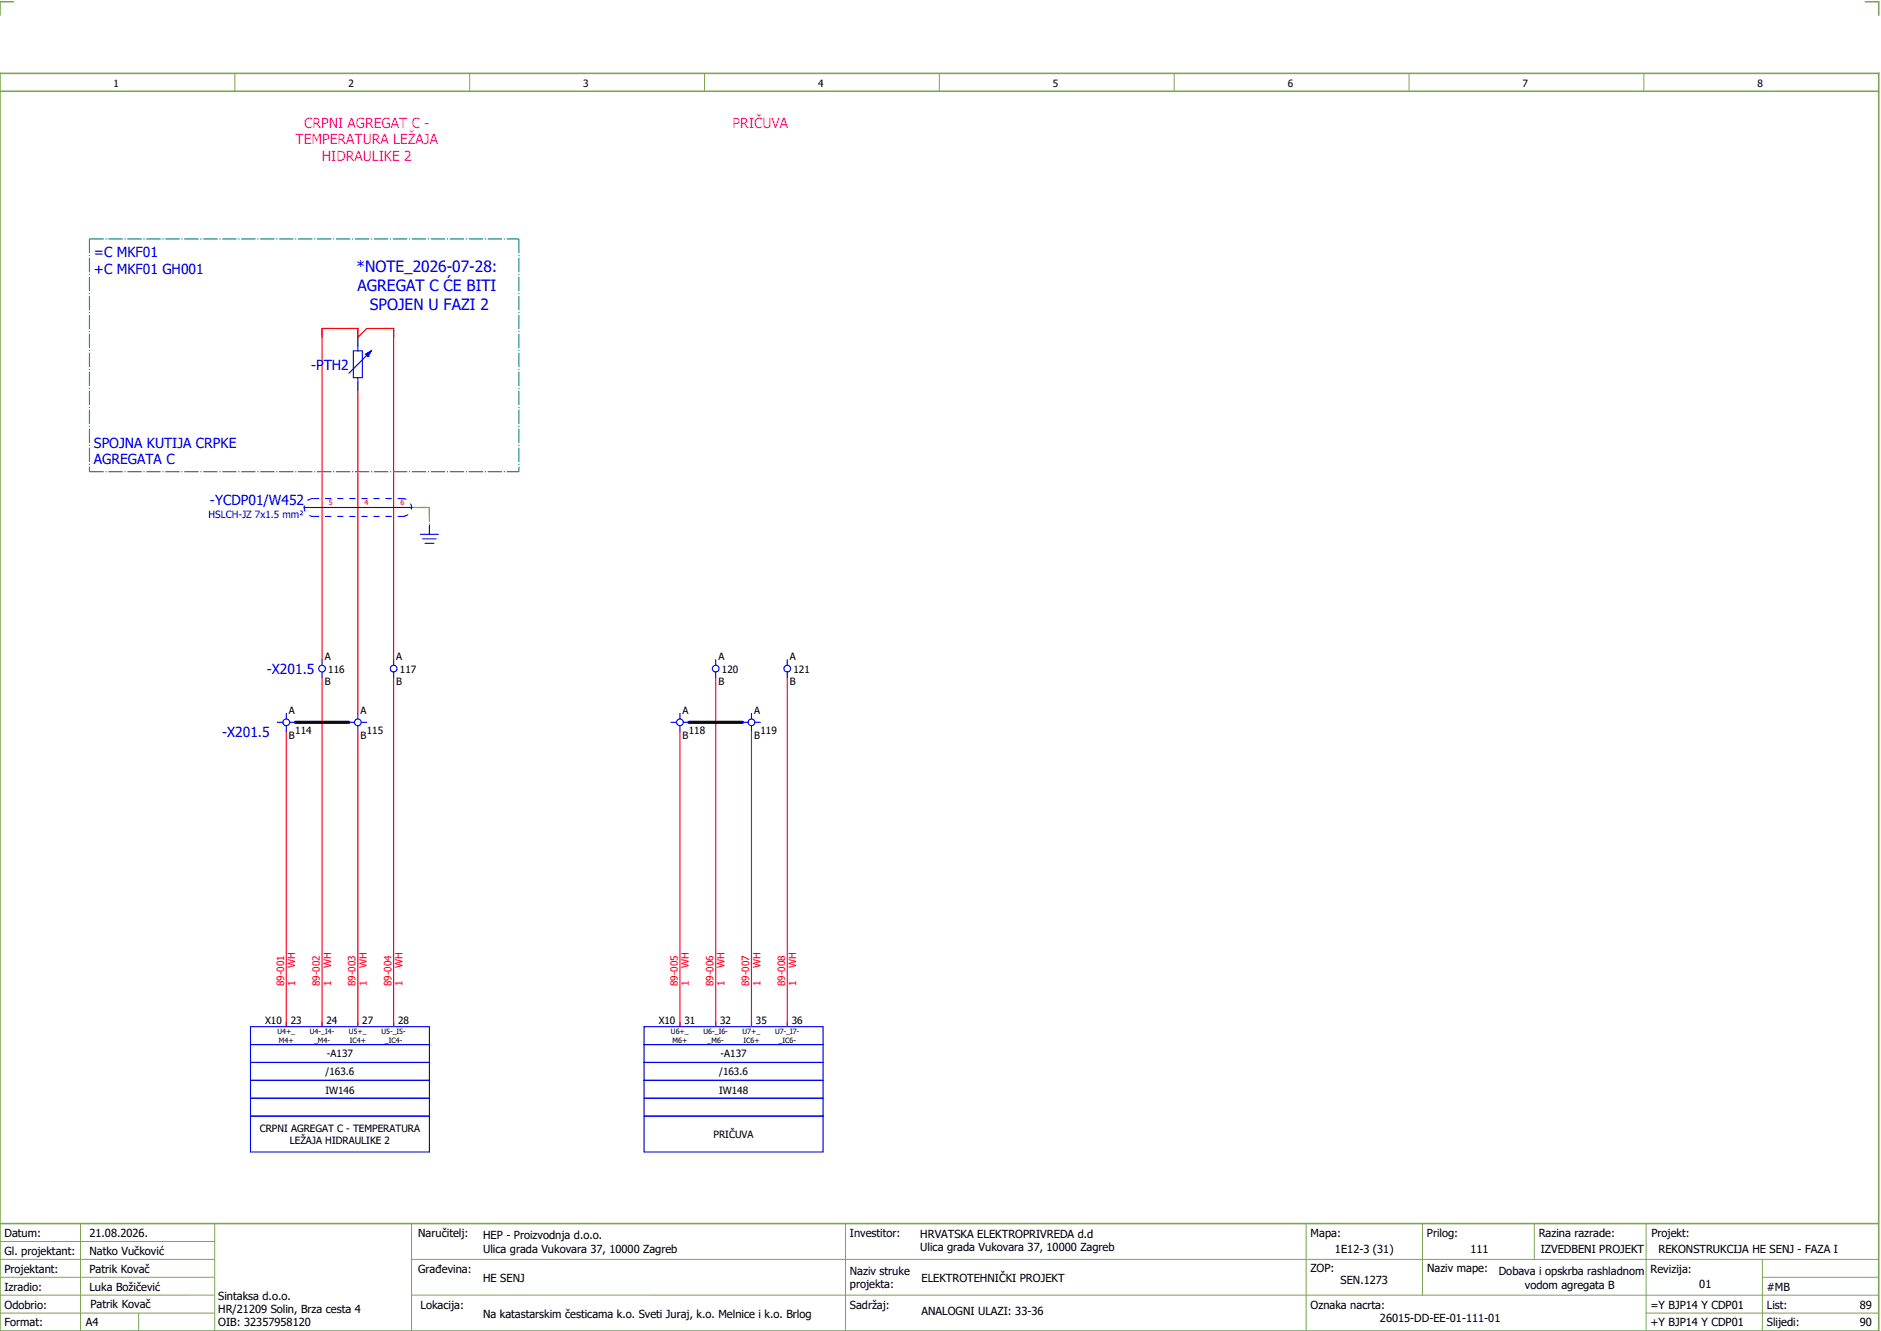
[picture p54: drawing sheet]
<svg xmlns="http://www.w3.org/2000/svg" width="421mm" height="297mm" viewBox="0 0 421 297" stroke-linecap="round" stroke-linejoin="round" font-family="sans-serif">
<defs><g id="words">
<g font-size="3.5" fill="#00f">
<text x="79.7" y="60.9">*NOTE_2026-07-28:</text>
<text x="79.9" y="65.1">AGREGAT C ĆE BITI</text>
<text x="82.7" y="69.3">SPOJEN U FAZI 2</text>
</g>
<g font-size="3.1" fill="#f0f">
<text x="68" y="28.5">CRPNI AGREGAT C -</text>
<text x="163.8" y="28.5">PRIČUVA</text>
<text x="66.1" y="32.3">TEMPERATURA LEŽAJA</text>
<text x="71.9" y="36">HIDRAULIKE 2</text>
</g>
<g font-size="3.1" fill="#00f">
<text x="21" y="57.5">=C MKF01</text>
<text x="21" y="61.3">+C MKF01 GH001</text>
<text x="69.6" y="82.6">-PTH2</text>
<text x="21" y="100">SPOJNA KUTIJA CRPKE</text>
<text x="21" y="103.8">AGREGATA C</text>
<text x="46.9" y="112.8">-YCDP01/W452</text>
<text x="59.6" y="150.6">-X201.5</text>
<text x="49.6" y="164.7">-X201.5</text>
</g>
<g font-size="2.5">
<text x="1" y="276.4">Datum:</text>
<text x="1" y="280.4">Gl. projektant:</text>
<text x="20" y="276.4">21.08.2026.</text>
<text x="20" y="280.4">Natko Vučković</text>
<text x="93.5" y="276.4">Naručitelj:</text>
<text x="108" y="276.9">HEP - Proizvodnja d.o.o.</text>
<text x="108" y="279.9">Ulica grada Vukovara 37, 10000 Zagreb</text>
<text x="190" y="276.4">Investitor:</text>
<text x="205.7" y="276.6">HRVATSKA ELEKTROPRIVREDA d.d</text>
<text x="205.7" y="279.6">Ulica grada Vukovara 37, 10000 Zagreb</text>
<text x="293" y="276.4">Mapa:</text>
<text x="298.4" y="279.9">1E12-3 (31)</text>
<text x="319" y="276.4">Prilog:</text>
<text x="328.7" y="279.9">111</text>
<text x="344" y="276.4">Razina razrade:</text>
<text x="344.4" y="279.9">IZVEDBENI PROJEKT</text>
<text x="369.2" y="276.3">Projekt:</text>
<text x="370.8" y="279.9">REKONSTRUKCIJA HE SENJ - FAZA I</text>
<text x="1" y="284.4">Projektant:</text>
<text x="20" y="284.4">Patrik Kovač</text>
<text x="93.5" y="284.4">Građevina:</text>
<text x="108" y="286.4">HE SENJ</text>
<text x="190" y="284.9">Naziv struke</text>
<text x="190" y="287.9">projekta:</text>
<text x="206" y="286.5">ELEKTROTEHNIČKI PROJEKT</text>
<text x="293" y="284.3">ZOP:</text>
<text x="299.7" y="286.9">SEN.1273</text>
<text x="319" y="284.3">Naziv mape:</text>
<text x="335.1" y="285">Dobava i opskrba rashladnom</text>
<text x="340.9" y="288">vodom agregata B</text>
<text x="369" y="284.4">Revizija:</text>
<text x="379.9" y="287.9">01</text>
<text x="1" y="288.4">Izradio:</text>
<text x="1" y="292.4">Odobrio:</text>
<text x="20" y="288.4">Luka Božičević</text>
<text x="20.2" y="292.3">Patrik Kovač</text>
<text x="48.8" y="290.4">Sintaksa d.o.o.</text>
<text x="48.8" y="293.4">HR/21209 Solin, Brza cesta 4</text>
<text x="94" y="292.4">Lokacija:</text>
<text x="190" y="292.4">Sadržaj:</text>
<text x="206" y="293.9">ANALOGNI ULAZI: 33-36</text>
<text x="293" y="292.4">Oznaka nacrta:</text>
<text x="369" y="292.4">=Y BJP14 Y CDP01</text>
<text x="395" y="292.4">List:</text>
<text x="395" y="288.4">#MB</text>
<text x="415.8" y="292.4">89</text>
<text x="1" y="296.4">Format:</text>
<text x="19.2" y="296.4">A4</text>
<text x="48.8" y="296.4">OIB: 32357958120</text>
<text x="108" y="294.4">Na katastarskim česticama k.o. Sveti Juraj, k.o. Melnice i k.o. Brlog</text>
<text x="308.5" y="295.4">26015-DD-EE-01-111-01</text>
<text x="369" y="296.4">+Y BJP14 Y CDP01</text>
<text x="395" y="296.4">Slijedi:</text>
<text x="415.8" y="296.4">90</text>
</g>
<g font-size="2.2">
<text x="25.4" y="19.4">1</text>
<text x="77.9" y="19.4">2</text>
<text x="130.4" y="19.4">3</text>
<text x="182.9" y="19.4">4</text>
<text x="235.4" y="19.4">5</text>
<text x="287.9" y="19.4">6</text>
<text x="340.4" y="19.4">7</text>
<text x="392.9" y="19.4">8</text>
<text x="72.6" y="147.5">A</text>
<text x="88.6" y="147.5">A</text>
<text x="160.6" y="147.5">A</text>
<text x="176.6" y="147.5">A</text>
<text x="72.6" y="153">B</text>
<text x="73.4" y="150.3">116</text>
<text x="88.6" y="153">B</text>
<text x="89.4" y="150.3">117</text>
<text x="160.6" y="153">B</text>
<text x="161.4" y="150.3">120</text>
<text x="176.6" y="153">B</text>
<text x="177.4" y="150.3">121</text>
<text x="64.6" y="159.5">A</text>
<text x="80.6" y="159.5">A</text>
<text x="152.6" y="159.5">A</text>
<text x="168.6" y="159.5">A</text>
<text x="64.6" y="165">B</text>
<text x="66" y="164">114</text>
<text x="80.6" y="165">B</text>
<text x="82" y="164">115</text>
<text x="152.6" y="165">B</text>
<text x="154" y="164">118</text>
<text x="168.6" y="165">B</text>
<text x="170" y="164">119</text>
<text x="59.3" y="228.7">X10</text>
<text x="65" y="228.7">23</text>
<text x="73" y="228.7">24</text>
<text x="81" y="228.7">27</text>
<text x="89" y="228.7">28</text>
<text x="147.3" y="228.7">X10</text>
<text x="153" y="228.7">31</text>
<text x="161" y="228.7">32</text>
<text x="169" y="228.7">35</text>
<text x="177" y="228.7">36</text>
<text x="73.1" y="236.1">-A137</text>
<text x="161.1" y="236.1">-A137</text>
<text x="72.7" y="244.3">IW146</text>
<text x="72.8" y="240.1">/163.6</text>
<text x="160.7" y="244.3">IW148</text>
<text x="160.8" y="240.1">/163.6</text>
<text x="58.1" y="252.9">CRPNI AGREGAT C - TEMPERATURA</text>
<text x="64.8" y="255.6">LEŽAJA HIDRAULIKE 2</text>
<text x="159.5" y="254.3">PRIČUVA</text>
</g>
<text font-size="2.2" fill="#00f" x="46.6" y="115.6">HSLCH-JZ 7x1.5 mm²</text>
<g font-size="2.2" fill="#f00">
<text x="63.5" y="220.4" transform="rotate(-90 63.5 220.4)">89-001</text>
<text x="66" y="220.4" transform="rotate(-90 66 220.4)">1</text>
<text x="66" y="216.4" transform="rotate(-90 66 216.4)">WH</text>
<text x="71.5" y="220.4" transform="rotate(-90 71.5 220.4)">89-002</text>
<text x="74" y="220.4" transform="rotate(-90 74 220.4)">1</text>
<text x="74" y="216.4" transform="rotate(-90 74 216.4)">WH</text>
<text x="79.5" y="220.4" transform="rotate(-90 79.5 220.4)">89-003</text>
<text x="82" y="220.4" transform="rotate(-90 82 220.4)">1</text>
<text x="82" y="216.4" transform="rotate(-90 82 216.4)">WH</text>
<text x="87.5" y="220.4" transform="rotate(-90 87.5 220.4)">89-004</text>
<text x="90" y="220.4" transform="rotate(-90 90 220.4)">1</text>
<text x="90" y="216.4" transform="rotate(-90 90 216.4)">WH</text>
<text x="151.5" y="220.4" transform="rotate(-90 151.5 220.4)">89-005</text>
<text x="154" y="220.4" transform="rotate(-90 154 220.4)">1</text>
<text x="154" y="216.4" transform="rotate(-90 154 216.4)">WH</text>
<text x="159.5" y="220.4" transform="rotate(-90 159.5 220.4)">89-006</text>
<text x="162" y="220.4" transform="rotate(-90 162 220.4)">1</text>
<text x="162" y="216.4" transform="rotate(-90 162 216.4)">WH</text>
<text x="167.5" y="220.4" transform="rotate(-90 167.5 220.4)">89-007</text>
<text x="170" y="220.4" transform="rotate(-90 170 220.4)">1</text>
<text x="170" y="216.4" transform="rotate(-90 170 216.4)">WH</text>
<text x="175.5" y="220.4" transform="rotate(-90 175.5 220.4)">89-008</text>
<text x="178" y="220.4" transform="rotate(-90 178 220.4)">1</text>
<text x="178" y="216.4" transform="rotate(-90 178 216.4)">WH</text>
</g>
<g font-size="1.6" fill="#f00">
<text x="73.5" y="112.9">5</text>
<text x="81.5" y="112.9">4</text>
<text x="89.5" y="112.9">6</text>
</g>
<g font-size="1.6">
<text x="62" y="231">U4+_</text>
<text x="62.3" y="233">M4+</text>
<text x="69.3" y="231">U4-_I4-</text>
<text x="70.2" y="233">_M4-</text>
<text x="78" y="231">U5+_</text>
<text x="78.2" y="233">IC4+</text>
<text x="85.3" y="231">U5-_I5-</text>
<text x="86" y="233">_IC4-</text>
<text x="150" y="231">U6+_</text>
<text x="150.3" y="233">M6+</text>
<text x="157.3" y="231">U6-_I6-</text>
<text x="158.2" y="233">_M6-</text>
<text x="166" y="231">U7+_</text>
<text x="166.2" y="233">IC6+</text>
<text x="173.3" y="231">U7-_I7-</text>
<text x="174" y="233">_IC6-</text>
</g>
</g></defs>
<path d="M0 16.4h420v281h-420zM3 .4h-3v3M417 .4h3v3M0 20.4h420M0 273.4h420" fill="none" stroke="#7ca552" stroke-width=".35"/>
<g fill="none" stroke="#7ca552" stroke-width=".22">
<path d="M52.5 16.4v4M105 16.4v4M157.5 16.4v4M210 16.4v4M262.5 16.4v4M315 16.4v4M367.5 16.4v4M0 277.4h48M18 273.4v24M48 273.4v24M92 273.4v24M189 273.4v24"/>
<path d="M292 273.4v23.8M318 273.4v16M343 273.4v8M368 273.4v23.8M0 281.4h48M0 285.4h47.8M0 293.4h47.8M31 293.4v4M47.8 289.4h-47.8M92 281.4h328M92 289.4h328M368 293.4h52"/>
<path d="M394 285.4h26M394 281.4v15.8"/>
</g>
<path d="M80 77.4v-4h-8v74M80 75.4l2-2h6v74M80 85.4v74M72 151.4v78M88 151.4v78M160 151.4v78M176 151.4v78M64 163.4v66M80 163.4v66M152 163.4v66M168 163.4v66" fill="none" stroke="#f00" stroke-width=".25"/>
<path d="M92 113.4h4M94 113.4h2M96 113.4v4M96 113.4v2" fill="none" stroke="#00be00" stroke-width=".25" stroke-dasharray="3.2 .4 .3 .4" stroke-linecap="butt"/>
<path d="M66 161.4h12M154 161.4h12" fill="none" stroke="#000" stroke-width=".7"/>
<g fill="none" stroke="#00f" stroke-width=".25">
<path d="M79 78.4h2v6h-2zM80 75.4v3M82.3 79.6h.1M83 78.4l-.7 1.2M83 78.4l-1.3 .7 .6 .5M83 78.4l-5 5M80 84.4v3M68 113.4h24M94 119.4h4M96 117.4v2M94.5 120.4h3M95 121.4h2"/>
<path d="M64 159.4v1.2M72 147.4v1.2M72 150.1v1.3M80 159.4v1.2M88 147.4v1.2M88 150.1v1.3M152 159.4v1.2M160 147.4v1.2M160 150.1v1.3M168 159.4v1.2M176 147.4v1.2M176 150.1v1.3"/>
<path d="M62 161.4h1.2M64 162.1v1.3M64.7 161.4h1.3M78 161.4h1.3M80 162.1v1.3M80.8 161.4h1.2M150 161.4h1.2M152 162.1v1.3M152.7 161.4h1.3M166 161.4h1.3M168 162.1v1.3M168.7 161.4h1.3"/>
<path d="M56 237.4h40M56 229.4h40v28h-40zM56 233.4h40M144 237.4h40M144 233.4h40M144 229.4h40v28h-40zM56 249.4h40M56 245.4h40M56 241.4h40M144 249.4h40M144 245.4h40M144 241.4h40"/>
<circle cx="72" cy="149.4" r=".75"/>
<circle cx="88" cy="149.4" r=".75"/>
<circle cx="160" cy="149.4" r=".75"/>
<circle cx="176" cy="149.4" r=".75"/>
<circle cx="64" cy="161.4" r=".75"/>
<circle cx="80" cy="161.4" r=".75"/>
<circle cx="152" cy="161.4" r=".75"/>
<circle cx="168" cy="161.4" r=".75"/>
</g>
<path d="M20 53.4h96M20 53.4v52M116 53.4v52M20 105.4h96" fill="none" stroke="#007f7f" stroke-width=".25" stroke-dasharray="3.2 .4 .3 .4" stroke-linecap="butt"/>
<path d="M81.7 79.1l1.3-.7-.7 1.2z" fill="#00f" stroke="#00f" stroke-width=".22"/>
<path d="M70 115.4h20M70 111.4h20M70 111.4a2 2 0 0 0-2 2 2 2 0 0 0 2 2M90 115.4a2 2 0 0 0 2-2 2 2 0 0 0-2-2" fill="none" stroke="#00f" stroke-width=".25" stroke-dasharray="1.4 1.4" stroke-linecap="butt"/>
<use href="#words"/>
</svg>
